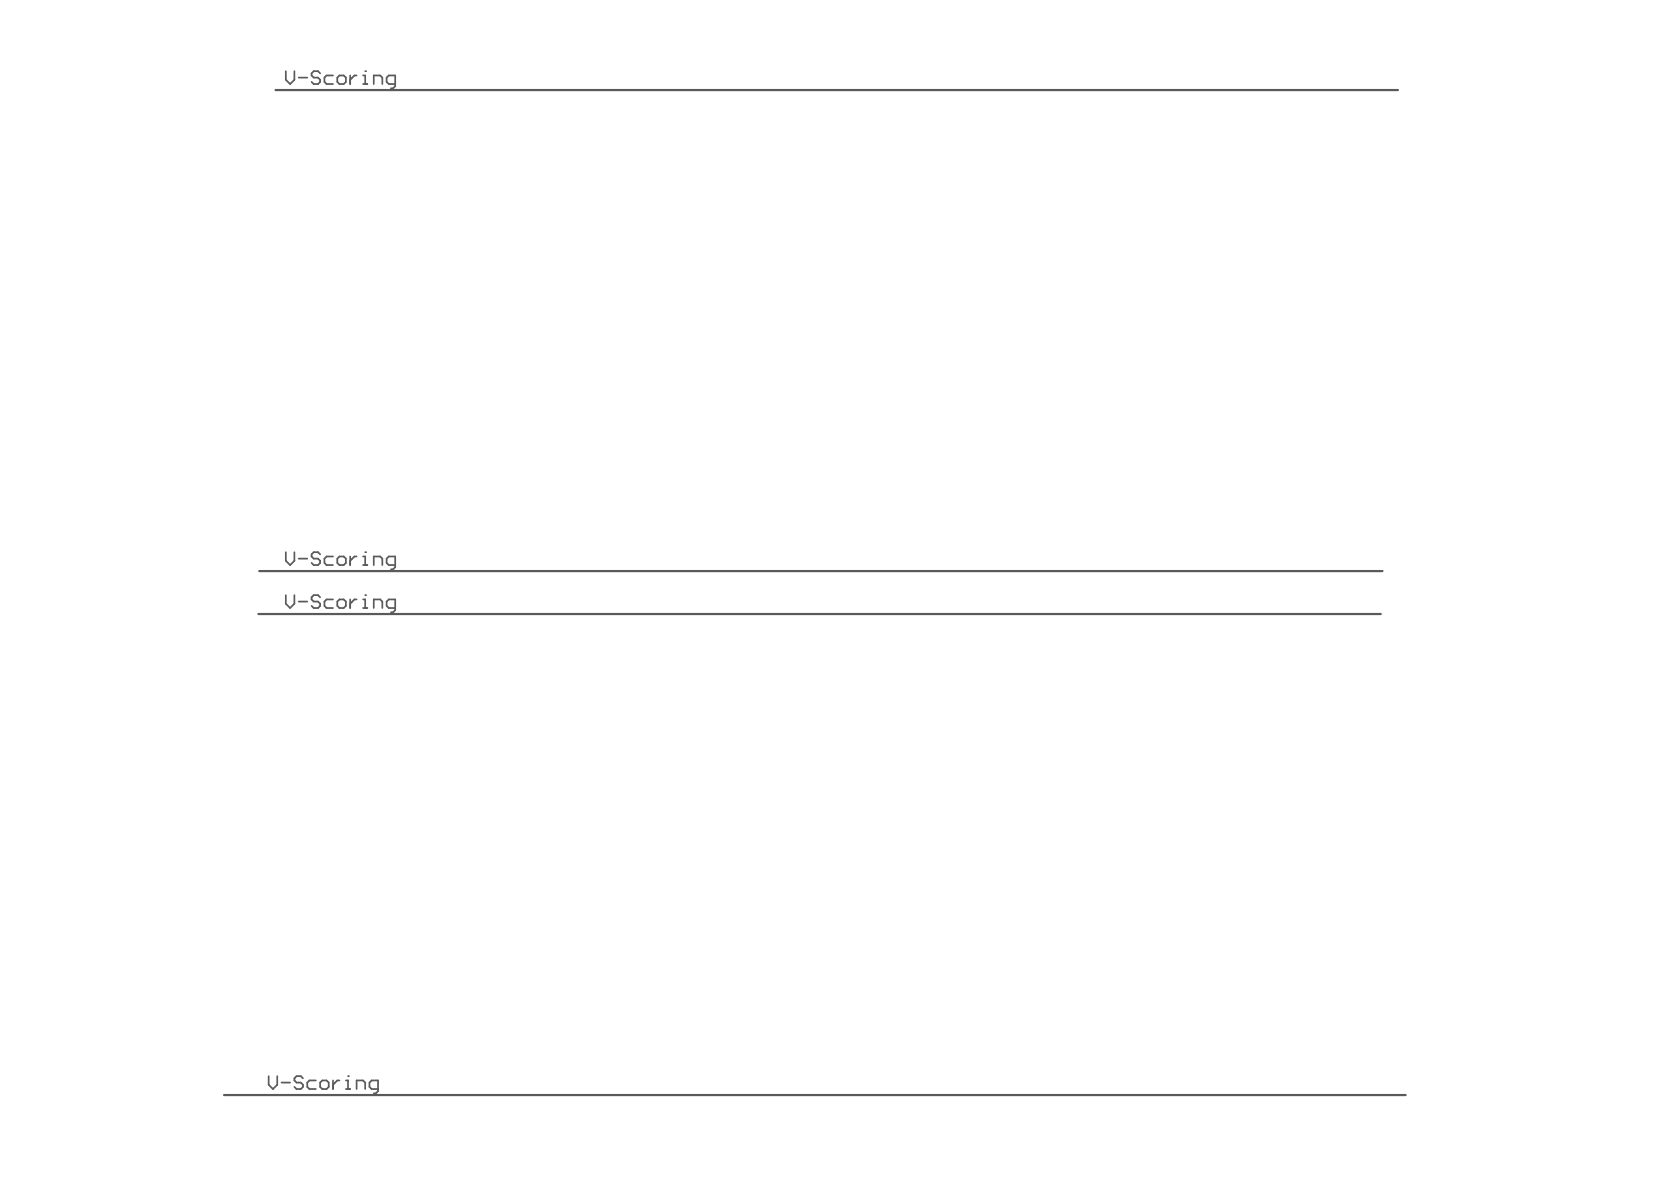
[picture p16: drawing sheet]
<svg xmlns="http://www.w3.org/2000/svg" width="644mm" height="460mm" viewBox="0 0 644 460" stroke-linecap="round" stroke-linejoin="round" font-family="sans-serif">
<path d="M106.9 34.9h435.6M100.3 238.2h435.5M100.6 221.5h435.9M86.9 424.7h458.6" fill="none" stroke="#5a5a5a" stroke-width=".85"/>
<path d="M110.9 230.8v3.4l1.7 1.6 1.6-1.6v-3.4M115.9 233.3h3.3M124.2 231.7l-.8-.9h-1.7l-.8 .9v.8l.8 .8h1.7l.8 .9v.8l-.8 .8h-1.7l-.8-.8M129.2 232.5h-2.5l-.8 .8v1.7l.8 .8h2.5M131.7 232.5h1.7l.8 .8v1.7l-.8 .8h-1.7l-.8-.8v-1.7zM135.9 232.5v3.3M138.4 232.5h-.9l-1.6 1.7M140.9 235.8h1.6M140.9 232.5h.8v3.3" fill="none" stroke="#5a5a5a" stroke-width=".67"/>
<circle cx="141.7" cy="230.8" r=".34" fill="#5a5a5a"/>
<path d="M110.9 214.2v3.3l1.7 1.7 1.6-1.7v-3.3M115.9 216.7h3.3M124.2 215l-.8-.8h-1.7l-.8 .8v.8l.8 .9h1.7l.8 .8v.8l-.8 .9h-1.7l-.8-.9M129.2 215.8h-2.5l-.8 .9v1.6l.8 .9h2.5M131.7 215.8h1.7l.8 .9v1.6l-.8 .9h-1.7l-.8-.9v-1.6zM135.9 215.8v3.4M138.4 215.8h-.9l-1.6 1.7M140.9 219.2h1.6M140.9 215.8h.8v3.4M145 235.8v-3.3h2.5l.9 .8v2.5M153.4 235.8h-2.5l-.9-.8v-1.7l.9-.8h2.5v4.2l-.9 .8h-.8" fill="none" stroke="#5a5a5a" stroke-width=".67"/>
<circle cx="141.7" cy="214.2" r=".34" fill="#5a5a5a"/>
<path d="M110.9 27.6v3.3l1.7 1.7 1.6-1.7v-3.3M115.9 30.1h3.3M124.2 28.4l-.8-.8h-1.7l-.8 .8v.9l.8 .8h1.7l.8 .8v.9l-.8 .8h-1.7l-.8-.8M129.2 29.3h-2.5l-.8 .8v1.7l.8 .8h2.5M131.7 29.3h1.7l.8 .8v1.7l-.8 .8h-1.7l-.8-.8v-1.7zM135.9 29.3v3.3M138.4 29.3h-.9l-1.6 1.6M140.9 32.6h1.6M140.9 29.3h.8v3.3M145 219.2v-3.4h2.5l.9 .9v2.5M153.4 219.2h-2.5l-.9-.9v-1.6l.9-.9h2.5v4.2l-.9 .8h-.8" fill="none" stroke="#5a5a5a" stroke-width=".67"/>
<circle cx="141.7" cy="27.6" r=".34" fill="#5a5a5a"/>
<path d="M145 32.6v-3.3h2.5l.9 .8v2.5M153.4 32.6h-2.5l-.9-.8v-1.7l.9-.8h2.5v4.1l-.9 .9h-.8M104.3 417.4v3.3l1.6 1.7 1.7-1.7v-3.3M109.3 419.9h3.3M117.6 418.3l-.9-.9h-1.6l-.9 .9v.8l.9 .8h1.6l.9 .8v.9l-.9 .8h-1.6l-.9-.8M122.6 419.1h-2.5l-.9 .8v1.7l.9 .8h2.5M125.1 419.1h1.6l.9 .8v1.7l-.9 .8h-1.6l-.9-.8v-1.7zM129.2 419.1v3.3M131.7 419.1h-.8l-1.7 1.6M134.2 419.1h.9v3.3M134.2 422.4h1.7" fill="none" stroke="#5a5a5a" stroke-width=".67"/>
<circle cx="135.1" cy="417.4" r=".34" fill="#5a5a5a"/>
<path d="M138.4 422.4v-3.3h2.5l.8 .8v2.5M146.7 422.4h-2.5l-.8-.8v-1.7l.8-.8h2.5v4.1l-.8 .9h-.9" fill="none" stroke="#5a5a5a" stroke-width=".67"/>
</svg>
